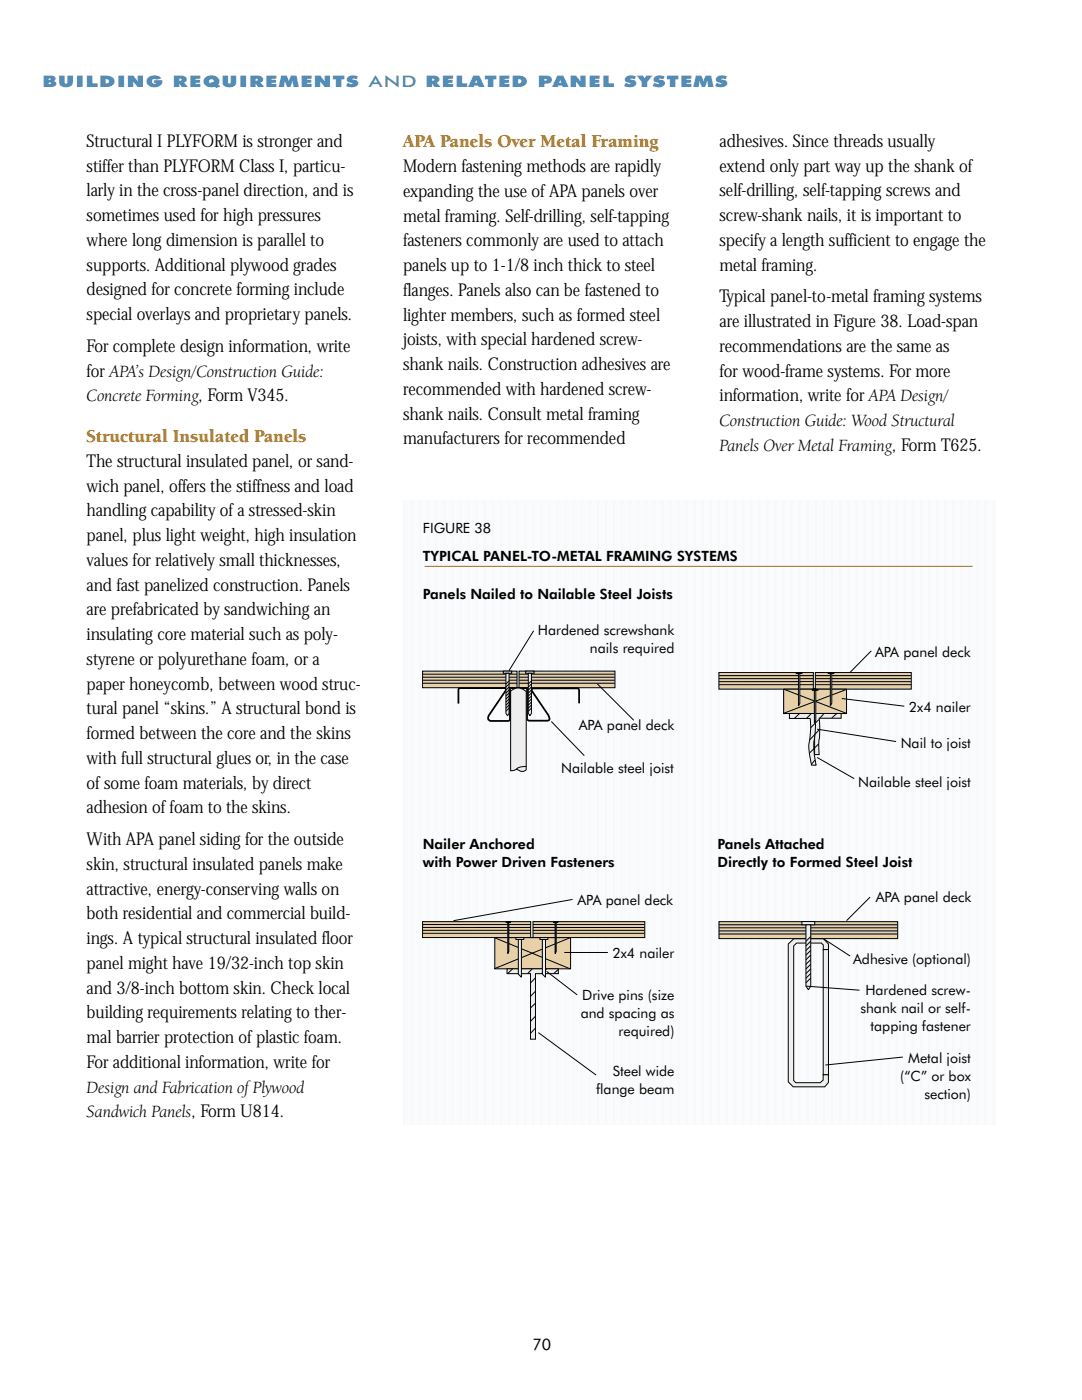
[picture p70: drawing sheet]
<svg xmlns="http://www.w3.org/2000/svg" width="216mm" height="279mm" viewBox="0 0 216 279" stroke-linecap="round" stroke-linejoin="round" font-family="sans-serif">
<defs><g id="words">
<g font-size="3.7" fill="#b87300">
<text x="80.4" y="29.4">APA Panels Over Metal Framing</text>
<text x="17.3" y="88.2">Structural Insulated Panels</text>
</g>
<g font-size="3.5">
<text x="17.3" y="29.3">Structural I PLYFORM is stronger and</text>
<text x="143.6" y="29.3">adhesives. Since threads usually</text>
<text x="17.3" y="34.2">stiffer than PLYFORM Class I, particu-</text>
<text x="80.4" y="34.4">Modern fastening methods are rapidly</text>
<text x="143.6" y="34.2">extend only part way up the shank of</text>
<text x="17.3" y="39.2">larly in the cross-panel direction, and is</text>
<text x="80.4" y="39.3">expanding the use of APA panels over</text>
<text x="143.6" y="39.2">self-drilling, self-tapping screws and</text>
<text x="17.3" y="44.1">sometimes used for high pressures</text>
<text x="80.4" y="44.3">metal framing. Self-drilling, self-tapping</text>
<text x="143.6" y="44.1">screw-shank nails, it is important to</text>
<text x="17.3" y="49.1">where long dimension is parallel to</text>
<text x="80.4" y="49.2">fasteners commonly are used to attach</text>
<text x="143.6" y="49.1">specify a length sufficient to engage the</text>
<text x="17.3" y="54">supports. Additional plywood grades</text>
<text x="17.3" y="58.9">designed for concrete forming include</text>
<text x="80.4" y="54.1">panels up to 1-1/8 inch thick to steel</text>
<text x="80.4" y="59.1">flanges. Panels also can be fastened to</text>
<text x="143.6" y="54">metal framing.</text>
<text x="17.3" y="63.9">special overlays and proprietary panels.</text>
<text x="80.4" y="64">lighter members, such as formed steel</text>
<text x="143.6" y="60.4">Typical panel-to-metal framing systems</text>
<text x="143.6" y="65.3">are illustrated in Figure 38. Load-span</text>
<text x="17.3" y="70.2">For complete design information, write</text>
<text x="80.4" y="68.9">joists, with special hardened screw-</text>
<text x="143.6" y="70.2">recommendations are the same as</text>
<text x="17.3" y="75.2">for APA’s Design/Construction Guide:</text>
<text x="80.4" y="73.9">shank nails. Construction adhesives are</text>
<text x="143.6" y="75.2">for wood-frame systems. For more</text>
<text x="17.3" y="80.1">Concrete Forming, Form V345.</text>
<text x="80.4" y="78.8">recommended with hardened screw-</text>
<text x="80.4" y="83.8">shank nails. Consult metal framing</text>
<text x="143.6" y="80.1">information, write for APA Design/</text>
<text x="80.4" y="88.7">manufacturers for recommended</text>
<text x="143.6" y="85">Construction Guide: Wood Structural</text>
<text x="143.6" y="90">Panels Over Metal Framing, Form T625.</text>
<text x="17.3" y="93.2">The structural insulated panel, or sand-</text>
<text x="17.3" y="98.1">wich panel, offers the stiffness and load</text>
<text x="17.3" y="103">handling capability of a stressed-skin</text>
<text x="17.3" y="108">panel, plus light weight, high insulation</text>
<text x="17.3" y="112.9">values for relatively small thicknesses,</text>
<text x="17.3" y="117.9">and fast panelized construction. Panels</text>
<text x="17.3" y="122.8">are prefabricated by sandwiching an</text>
<text x="17.3" y="127.7">insulating core material such as poly-</text>
<text x="17.3" y="132.7">styrene or polyurethane foam, or a</text>
<text x="17.3" y="137.6">paper honeycomb, between wood struc-</text>
<text x="17.3" y="142.6">tural panel “skins.” A structural bond is</text>
<text x="17.3" y="147.5">formed between the core and the skins</text>
<text x="17.3" y="152.4">with full structural glues or, in the case</text>
<text x="17.3" y="157.4">of some foam materials, by direct</text>
<text x="17.3" y="162.3">adhesion of foam to the skins.</text>
<text x="17.3" y="168.7">With APA panel siding for the outside</text>
<text x="17.3" y="173.6">skin, structural insulated panels make</text>
<text x="17.3" y="178.5">attractive, energy-conserving walls on</text>
<text x="17.3" y="183.5">both residential and commercial build-</text>
<text x="17.3" y="188.4">ings. A typical structural insulated floor</text>
<text x="17.3" y="193.4">panel might have 19/32-inch top skin</text>
<text x="17.3" y="198.3">and 3/8-inch bottom skin. Check local</text>
<text x="17.3" y="203.2">building requirements relating to ther-</text>
<text x="17.3" y="208.2">mal barrier protection of plastic foam.</text>
<text x="17.3" y="213.1">For additional information, write for</text>
<text x="17.3" y="218">Design and Fabrication of Plywood</text>
<text x="17.3" y="223">Sandwich Panels, Form U814.</text>
</g>
<text font-size="3.2" fill="#508eb9" x="8.5" y="17.3">BUILDING REQUIREMENTS AND RELATED PANEL SYSTEMS</text>
<text font-size="3.2" x="106.3" y="269.5">70</text>
<g font-size="2.8">
<text x="84.4" y="106.3">FIGURE 38</text>
<text x="84.4" y="112">TYPICAL PANEL-TO-METAL FRAMING SYSTEMS</text>
<text x="84.4" y="119.5">Panels Nailed to Nailable Steel Joists</text>
<text x="107.3" y="126.8">Hardened screwshank</text>
<text x="117.7" y="130.4">nails required</text>
<text x="174.6" y="131.2">APA panel deck</text>
<text x="181.4" y="142.1">2x4 nailer</text>
<text x="115.5" y="145.6">APA panel deck</text>
<text x="179.7" y="149.3">Nail to joist</text>
<text x="112" y="154.2">Nailable steel joist</text>
<text x="171.2" y="157.2">Nailable steel joist</text>
<text x="84.4" y="169.5">Nailer Anchored</text>
<text x="84.4" y="173">with Power Driven Fasteners</text>
<text x="143.2" y="169.5">Panels Attached</text>
<text x="143.2" y="173">Directly to Formed Steel Joist</text>
<text x="115.2" y="180.6">APA panel deck</text>
<text x="174.7" y="180.1">APA panel deck</text>
<text x="122.2" y="191.3">2x4 nailer</text>
<text x="170.2" y="192.4">Adhesive (optional)</text>
<text x="115.9" y="203.1">and spacing as</text>
<text x="116.2" y="199.6">Drive pins (size</text>
<text x="171.7" y="202.2">shank nail or self-</text>
<text x="172.7" y="198.7">Hardened screw-</text>
<text x="123.4" y="206.7">required)</text>
<text x="173.7" y="205.7">tapping fastener</text>
<text x="122.3" y="214.8">Steel wide</text>
<text x="179.6" y="215.7">(“C</text>
<text x="181.2" y="212.2">Metal joist</text>
<text x="183.8" y="215.7">”</text>
<text x="185.9" y="215.7">or box</text>
<text x="118.9" y="218.3">flange beam</text>
<text x="184.5" y="219.3">section)</text>
</g>
</g></defs>
<path d="M80.6 99.8h118.1v124.6h-118.1z" fill="#fafbfc"/>
<g fill="none" stroke="#f7f8fa" stroke-width=".35">
<path d="M80.6 99.8v124.6M82.2 99.8v124.6M83.9 99.8v124.6M85.5 99.8v124.6M87.1 99.8v124.6M88.7 99.8v124.6M90.3 99.8v124.6M91.9 99.8v124.6M93.5 99.8v124.6M95.1 99.8v124.6M96.7 99.8v124.6M98.4 99.8v124.6"/>
<path d="M100 99.8v124.6M101.6 99.8v124.6M103.2 99.8v124.6M104.8 99.8v124.6M106.4 99.8v124.6M108 99.8v124.6M109.6 99.8v124.6M111.2 99.8v124.6M112.9 99.8v124.6M114.5 99.8v124.6M116.1 99.8v124.6M117.7 99.8v124.6"/>
<path d="M119.3 99.8v124.6M120.9 99.8v124.6M122.5 99.8v124.6M124.1 99.8v124.6M125.7 99.8v124.6M127.4 99.8v124.6M129 99.8v124.6M130.6 99.8v124.6M132.2 99.8v124.6M133.8 99.8v124.6M135.4 99.8v124.6M137 99.8v124.6"/>
<path d="M138.6 99.8v124.6M140.2 99.8v124.6M141.9 99.8v124.6M143.5 99.8v124.6M145.1 99.8v124.6M146.7 99.8v124.6M148.3 99.8v124.6M149.9 99.8v124.6M151.5 99.8v124.6M153.1 99.8v124.6M154.8 99.8v124.6M156.4 99.8v124.6"/>
<path d="M158 99.8v124.6M159.6 99.8v124.6M161.2 99.8v124.6M162.8 99.8v124.6M164.4 99.8v124.6M166 99.8v124.6M167.6 99.8v124.6M169.3 99.8v124.6M170.9 99.8v124.6M172.5 99.8v124.6M174.1 99.8v124.6M175.7 99.8v124.6"/>
<path d="M177.3 99.8v124.6M178.9 99.8v124.6M180.5 99.8v124.6M182.1 99.8v124.6M183.8 99.8v124.6M185.4 99.8v124.6M187 99.8v124.6M188.6 99.8v124.6M190.2 99.8v124.6M191.8 99.8v124.6M193.4 99.8v124.6M195 99.8v124.6"/>
<path d="M196.6 99.8v124.6M198.3 99.8v124.6"/>
</g>
<g fill="#eee" stroke="#000" stroke-width=".2">
<path d="M157.3 188.4l1.1-1.1h5.9l1 1.1v1.1h-1v-.9l-.4-.4h-5l-.5 .6v26.9l.4 .4h4.9l.6-.5v-1.1h1v1.5l-.7 .9h-6.3l-1-1z"/>
<path d="M164.3 189.5h1v25h-1z"/>
</g>
<path d="M143.5 183.9h35.6v3.4h-35.6z" fill="#e9d1a7" stroke="#000" stroke-width=".2"/>
<path d="M143.5 184.6h35.5M143.5 185.2h35.5M143.5 185.8h35.5M143.5 186.4h35.5" fill="none" stroke="#000" stroke-width=".2"/>
<g fill="#eee" stroke="#000" stroke-width=".2">
<path d="M160 183.9h2.6v.7h-2.6z"/>
<path d="M160.8 184.6h1v12.2l-.5 .7-.5-.7z"/>
</g>
<path d="M161.8 195.2l-1 1M161.8 194.3l-1 .9M161.8 193.4l-1 .9M161.8 192.4l-1 1M161.8 191.5l-1 1M161.8 190.6l-1 .9M161.8 189.7l-1 .9M161.8 188.7l-1 1M161.8 187.8l-1 1M161.8 186.9l-1 1" fill="none" stroke="#000" stroke-width=".2"/>
<path d="M143.4 134.2h18.9v3.3h.4v-3.3h19.1v3.3h-38.4z" fill-rule="evenodd" fill="#e9d1a7" stroke="#000" stroke-width=".2"/>
<path d="M143.5 134.8h18.8M143.5 135.4h18.8M143.5 136.6h18.8M162.3 136h-18.8M162.7 134.8h19.1M162.7 135.4h19.1M162.7 136h19.1M162.7 136.6h19.1" fill="none" stroke="#000" stroke-width=".2"/>
<path d="M156.4 137.5h12.5v4.9h-12.5z" fill="#e9d1a7" stroke="#000" stroke-width=".2"/>
<path d="M156.4 137.6l12.4 4.7M168.9 137.6l-12.5 4.7" fill="none" stroke="#000" stroke-width=".2"/>
<g fill="#eee" stroke="#000" stroke-width=".2">
<path d="M158.9 134.2h1.1v.2h-1.1z"/>
<path d="M159.3 134.4h.3v6l-.3 .5z"/>
<path d="M165.3 134.2h1.1v.2h-1.1z"/>
<path d="M165.7 134.4h.3v6l-.3 .5z"/>
<path d="M162.1 137.6h1.1v.2h-1.1z"/>
<path d="M162.5 142.4h5.3v.9h-4.3a20.8 20.8 0 0 1-.1 5.2l.1 2.1h-1z"/>
<path d="M157.5 142.4h5a14.5 14.5 0 0 1-.1 5.8v1.9l.5 2.6h-1a14.9 14.9 0 0 1-.2-6.8l-.1-2.5h-4.1z"/>
</g>
<path d="M159.6 142.4l-1.1 1M161.9 142.4l-.9 .9M162.6 151.7l-.7 .8M163.4 148.4l-1.8 1.8M163.6 145.5l-2 2.1M167 142.4l-1 .9" fill="none" stroke="#000" stroke-width=".2"/>
<path d="M162.5 137.8h.3v5.9l-.3 .5z" fill="#eee" stroke="#000" stroke-width=".2"/>
<path d="M163.4 143.6l-1.7 1.7M164.5 142.4l-.9 .9" fill="none" stroke="#000" stroke-width=".2"/>
<path d="M84.3 133.9h18.9v3.4h.4v-3.4h19.1v3.3h-38.4z" fill-rule="evenodd" fill="#e9d1a7" stroke="#000" stroke-width=".2"/>
<path d="M84.4 134.5h18.8M84.4 135.1h18.8M84.4 136.4h18.8M103.2 135.7l-18.8 .1M103.6 134.5h19M103.6 135.1h19M103.6 135.8h19M103.6 136.4h19" fill="none" stroke="#000" stroke-width=".2"/>
<path d="M115.6 140.4v-2.6l-.2-.4h-9.2l-.1 .2v.2l3.2 4.8a1.22 1.22 0 0 1 .2 1.1l-.4 .1-3.8-.1-.1-.2v-6.2h-3.4v6.3l-.2 .2-.4 .1h-3.3a.56 .56 0 0 1-.5-.6l.1-.5 3.4-5-.1-.5h-9.1l-.2 .3v2.8" fill="none" stroke="#000" stroke-width=".35"/>
<g fill="#eee" stroke="#000" stroke-width=".2">
<path d="M100.4 133.9h1.7v.5h-1.7z"/>
<path d="M101 134.4h.6v8l-.3 .4-.3-.4z"/>
</g>
<path d="M101.6 139.5l-.6 .6M101.6 138.9l-.6 .6M101.6 138.3l-.6 .6M101.6 137.7l-.6 .6M101.6 137.1l-.6 .6M101.6 136.5l-.6 .6M101.6 135.9l-.6 .6M101.6 141.3l-.6 .6M101.6 140.7l-.6 .6M101.6 140.1l-.6 .6" fill="none" stroke="#000" stroke-width=".2"/>
<g fill="#eee" stroke="#000" stroke-width=".2">
<path d="M104.9 133.9h1.7v.5h-1.7z"/>
<path d="M105.4 134.4h.6v8l-.3 .4-.3-.4z"/>
</g>
<path d="M106 139.5l-.6 .6M106 138.9l-.6 .6M106 138.3l-.6 .6M106 137.7l-.6 .6M106 137.1l-.6 .6M106 136.5l-.6 .6M106 135.9l-.6 .6M106 141.3l-.6 .6M106 140.7l-.6 .6M106 140.1l-.6 .6" fill="none" stroke="#000" stroke-width=".2"/>
<path d="M101.9 137.9a2.12 2.12 0 0 1 3.1 .1v15.6a1.33 1.33 0 0 1-1.9-.2l-.4 .3-.8 .1z" fill="#eee" stroke="#000" stroke-width=".2"/>
<path d="M105 153h-.1a2.71 2.71 0 0 0-1.8 .4" fill="none" stroke="#000" stroke-width=".2"/>
<path d="M84.3 183.9h21.6v3.2h.5v-3.2h22.3v3.2h-44.4z" fill-rule="evenodd" fill="#e9d1a7" stroke="#000" stroke-width=".2"/>
<path d="M84.4 184.5h21.5M84.4 185.1h21.5M84.4 186.3h21.5M105.9 185.7h-21.5M106.4 184.5h22.2M106.4 185.1h22.2M106.4 185.7h22.2M106.4 186.3h22.2" fill="none" stroke="#000" stroke-width=".2"/>
<path d="M98.7 187.1h15.2v6.3h-15.2z" fill="#e9d1a7" stroke="#000" stroke-width=".2"/>
<path d="M101.2 193.4h10.2v.9h-4.6v13.1h-.9v-13.1h-4.7z" fill="#eee" stroke="#000" stroke-width=".2"/>
<path d="M98.6 187.1l15.2 6.3M102.3 193.4l-1 .9M106.2 193.4l-.9 .9M106.8 195.2l-.9 .9M106.8 197.8l-.9 1M109.1 193.4l-1 .9M111.4 193.5l-.9 .8M113.7 187.2l-15 6.1M106.8 200.2l-.9 .9M106.8 202.8l-.9 1M106.8 205.2l-.9 1" fill="none" stroke="#000" stroke-width=".2"/>
<g fill="#eee" stroke="#000" stroke-width=".2">
<path d="M101 183.9h.9v.2h-.9z"/>
<path d="M101.3 184.1h.2v5.8l-.2 .4z"/>
<path d="M110.4 183.9h.9v.2h-.9z"/>
<path d="M110.8 184.1h.2v5.8l-.2 .4z"/>
<path d="M107.7 187.1h1.6v.4h-1.6z"/>
<path d="M108.2 187.5h.6v7.5l-.6-.6z"/>
<path d="M102.9 187.1h1.6v.4h-1.6z"/>
<path d="M103.4 187.5h.6v7.5l-.6-.6z"/>
</g>
<g fill="none" stroke="#000" stroke-width=".2">
<path d="M106.5 125.9l-5 8M119.2 136.5l7.3 7.3M168 139.4l12.4 1.5M173.9 129.9l-4.3 4.3M110 144l6.6 6.8M163 145.5l15.8 2.5M163 151.2l7.5 4.2M114.2 179.5l-23.7 4.2M173.6 179l-4.7 4.7M109.1 193.9l6.1 4.7M112.6 190.1h8.7M160.8 196.8l10.7 .8"/>
<path d="M164.3 187.3l5.3 3.5M107.4 206.1l11.5 8.4M180.2 211l-15.5 1.5"/>
</g>
<path d="M84.7 113h109.4" fill="none" stroke="#b87300" stroke-width=".2"/>
<use href="#words"/>
</svg>
